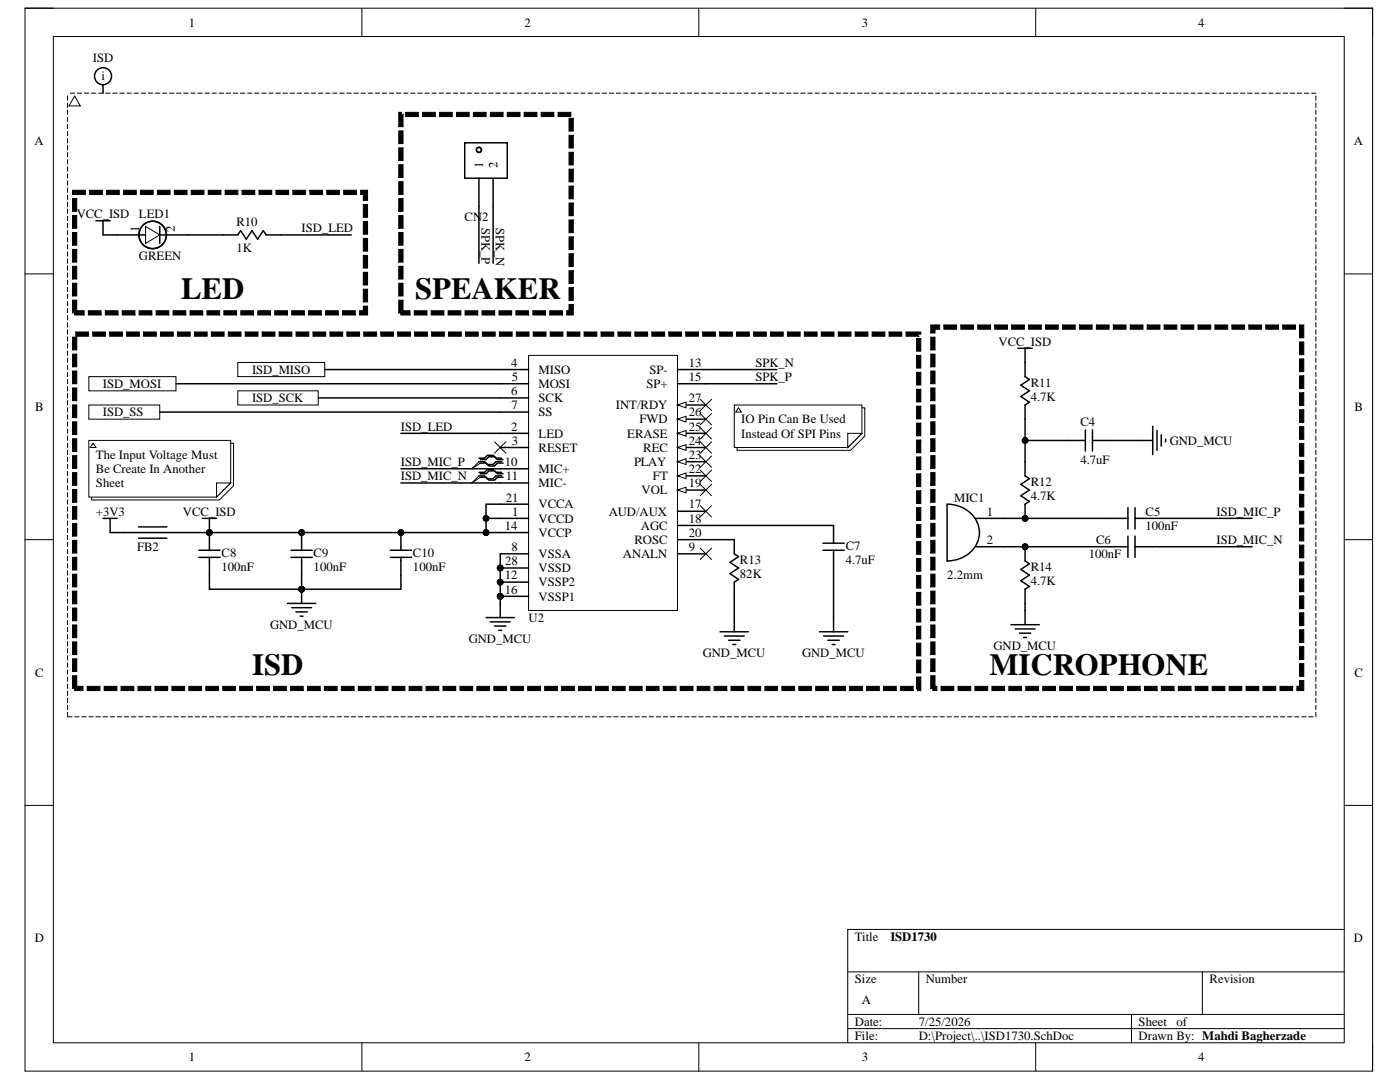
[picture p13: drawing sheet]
<svg xmlns="http://www.w3.org/2000/svg" width="279mm" height="216mm" viewBox="0 0 279 216" stroke-linecap="round" stroke-linejoin="round" font-family="sans-serif">
<defs><g id="words">
<g font-size="6.1">
<text x="36.1" y="59.7">LED</text>
<text x="82.8" y="59.7">SPEAKER</text>
<text x="50.3" y="134.6">ISD</text>
<text x="197.5" y="134.6">MICROPHONE</text>
</g>
<g font-size="2.5">
<text x="37.7" y="5.3">1</text>
<text x="104.7" y="5.3">2</text>
<text x="172" y="5.3">3</text>
<text x="239.1" y="5.3">4</text>
<text x="18.6" y="12.4">ISD</text>
<text x="20.2" y="16">i</text>
<text x="6.9" y="29">A</text>
<text x="270.2" y="29">A</text>
<text x="96.5" y="33.6" transform="rotate(-90 96.5 33.6)">1</text>
<text x="99.3" y="33.6" transform="rotate(-90 99.3 33.6)">2</text>
<text x="15.3" y="43.5">VCC_ISD</text>
<text x="27.7" y="43.6">LED1</text>
<text x="27.8" y="46.3" transform="rotate(-90 27.8 46.3)">1</text>
<text x="34.9" y="46.3" transform="rotate(-90 34.9 46.3)">2</text>
<text x="47.2" y="45.2">R10</text>
<text x="60.2" y="46.3">ISD_LED</text>
<text x="92.7" y="44">CN2</text>
<text x="96.1" y="45.5" transform="rotate(90 96.1 45.5)">SPK_P</text>
<text x="98.9" y="45.5" transform="rotate(90 98.9 45.5)">SPK_N</text>
<text x="27.7" y="51.9">GREEN</text>
<text x="47.2" y="50.3">1K</text>
<text x="199.3" y="69">VCC_ISD</text>
<text x="20.5" y="77.4">ISD_MOSI</text>
<text x="50.3" y="74.6">ISD_MISO</text>
<text x="102" y="73.2">4</text>
<text x="102.1" y="76">5</text>
<text x="107.5" y="74.6">MISO</text>
<text x="107.5" y="77.4">MOSI</text>
<text x="129" y="77.4">SP+</text>
<text x="129.6" y="74.6">SP-</text>
<text x="137.5" y="73.2">13</text>
<text x="137.5" y="76">15</text>
<text x="150.8" y="73.2">SPK_N</text>
<text x="150.8" y="76">SPK_P</text>
<text x="205.7" y="77.1">R11</text>
<text x="7" y="82">B</text>
<text x="20.5" y="83.1">ISD_SS</text>
<text x="50.3" y="80.3">ISD_SCK</text>
<text x="102" y="78.8">6</text>
<text x="102.1" y="81.7">7</text>
<text x="107.5" y="80.3">SCK</text>
<text x="107.5" y="83.1">SS</text>
<text x="122.9" y="81.7">INT/RDY</text>
<text x="137.5" y="80.3">27</text>
<text x="137.5" y="83.1">26</text>
<text x="205.7" y="80">4.7K</text>
<text x="270.3" y="82">B</text>
<text x="80" y="85.9">ISD_LED</text>
<text x="102" y="85.9">2</text>
<text x="102.2" y="88.8">3</text>
<text x="107.5" y="87.3">LED</text>
<text x="125.2" y="87.3">ERASE</text>
<text x="127.6" y="84.5">FWD</text>
<text x="137.5" y="85.9">25</text>
<text x="137.5" y="88.8">24</text>
<text x="147.9" y="84.5">IO Pin Can Be Used</text>
<text x="147.9" y="87.3">Instead Of SPI Pins</text>
<text x="215.6" y="84.9">C4</text>
<text x="233.4" y="88.8">GND_MCU</text>
<text x="19.1" y="91.6">The Input Voltage Must</text>
<text x="19.1" y="94.4">Be Create In Another</text>
<text x="80" y="93">ISD_MIC_P</text>
<text x="80" y="95.8">ISD_MIC_N</text>
<text x="100.8" y="93">10</text>
<text x="101" y="95.8">11</text>
<text x="107.5" y="90.1">RESET</text>
<text x="107.5" y="94.4">MIC+</text>
<text x="126.6" y="93">PLAY</text>
<text x="128.4" y="90.1">REC</text>
<text x="130.3" y="95.8">FT</text>
<text x="137.5" y="91.6">23</text>
<text x="137.5" y="94.4">22</text>
<text x="215.6" y="92.6">4.7uF</text>
<text x="19.1" y="97.2">Sheet</text>
<text x="101" y="100.1">21</text>
<text x="107.5" y="97.2">MIC-</text>
<text x="107.5" y="101.5">VCCA</text>
<text x="128" y="98.6">VOL</text>
<text x="137.5" y="97.2">19</text>
<text x="137.5" y="101.5">17</text>
<text x="190.4" y="100.1">MIC1</text>
<text x="205.7" y="99.8">4.7K</text>
<text x="205.7" y="96.9">R12</text>
<text x="19.1" y="102.9">+3V3</text>
<text x="36.5" y="102.9">VCC_ISD</text>
<text x="100.8" y="105.7">14</text>
<text x="102.2" y="102.9">1</text>
<text x="107.5" y="104.3">VCCD</text>
<text x="107.5" y="107.1">VCCP</text>
<text x="121.5" y="102.9">AUD/AUX</text>
<text x="127.9" y="105.7">AGC</text>
<text x="137.5" y="104.3">18</text>
<text x="137.5" y="107.1">20</text>
<text x="196.9" y="102.9">1</text>
<text x="228.6" y="105.7">100nF</text>
<text x="228.6" y="102.9">C5</text>
<text x="242.8" y="102.9">ISD_MIC_P</text>
<text x="27.3" y="109.9">FB2</text>
<text x="44.2" y="113.9">100nF</text>
<text x="44.2" y="111.1">C8</text>
<text x="62.6" y="113.9">100nF</text>
<text x="62.6" y="111.1">C9</text>
<text x="82.4" y="113.9">100nF</text>
<text x="82.4" y="111.1">C10</text>
<text x="100.8" y="112.8">28</text>
<text x="102.1" y="109.9">8</text>
<text x="107.5" y="111.4">VSSA</text>
<text x="124.3" y="111.4">ANALN</text>
<text x="126.6" y="108.6">ROSC</text>
<text x="137.5" y="109.9">9</text>
<text x="147.7" y="112.5">R13</text>
<text x="168.8" y="112.5">4.7uF</text>
<text x="168.8" y="109.7">C7</text>
<text x="196.9" y="108.6">2</text>
<text x="205.7" y="113.9">R14</text>
<text x="217.3" y="111.4">100nF</text>
<text x="218.7" y="108.6">C6</text>
<text x="242.8" y="108.6">ISD_MIC_N</text>
<text x="100.8" y="115.6">12</text>
<text x="100.8" y="118.4">16</text>
<text x="107.5" y="114.2">VSSD</text>
<text x="107.5" y="117">VSSP2</text>
<text x="107.5" y="119.8">VSSP1</text>
<text x="147.7" y="115.3">82K</text>
<text x="189" y="115.6">2.2mm</text>
<text x="205.7" y="116.7">4.7K</text>
<text x="53.9" y="125.5">GND_MCU</text>
<text x="105.5" y="124.1">U2</text>
<text x="93.5" y="128.3">GND_MCU</text>
<text x="140.2" y="131.1">GND_MCU</text>
<text x="160.1" y="131.1">GND_MCU</text>
<text x="198.3" y="129.8">GND_MCU</text>
<text x="7" y="135">C</text>
<text x="270.3" y="135">C</text>
<text x="6.9" y="188.1">D</text>
<text x="170.6" y="187.7">Title</text>
<text x="177.7" y="187.7">ISD1730</text>
<text x="270.2" y="188.1">D</text>
<text x="170.6" y="196.2">Size</text>
<text x="184.7" y="196.2">Number</text>
<text x="241.4" y="196.2">Revision</text>
<text x="172" y="200.4">A</text>
<text x="170.6" y="204.7">Date:</text>
<text x="170.6" y="207.5">File:</text>
<text x="183.4" y="204.7">7/25/2026</text>
<text x="183.4" y="207.5">D:\Project\..\ISD1730.SchDoc</text>
<text x="227.2" y="204.7">Sheet</text>
<text x="227.2" y="207.5">Drawn By: Mahdi Bagherzade</text>
<text x="234.8" y="204.7">of</text>
<text x="37.7" y="211.7">1</text>
<text x="104.7" y="211.7">2</text>
<text x="172" y="211.7">3</text>
<text x="239.1" y="211.7">4</text>
</g>
</g></defs>
<path d="M5 1.6h268.9v212.1h-268.9z" fill="none" stroke="#000" stroke-width=".2"/>
<path d="M10.7 7.3h257.6v200.8h-257.6z" fill-rule="evenodd" fill="#fff"/>
<g fill="none" stroke="#000" stroke-width=".2">
<path d="M5 1.6h5.7M10.7 7.3h257.6v200.8h-257.6zM72.2 1.6v5.7M139.5 1.6v5.7M206.7 1.6v5.7M268.3 1.6h5.6v5.7M5 54.7h5.7M268.3 54.7h5.6M5 107.7h5.7M268.3 107.7h5.6M5 160.7h5.7M268.3 160.7h5.6"/>
<path d="M169.2 193.9h99.1M183.3 193.9v8.5M240 193.9v8.5M268.3 185.5h-99.1v22.6M72.2 208.1v5.6M139.5 208.1v5.6M169.2 202.4h99.1M169.2 205.2h99.1M206.7 208.1v5.6M225.8 202.4v5.7M273.9 208.1v5.6"/>
</g>
<g fill="#fff">
<path d="M13.5 18.6h249.1v124.4h-249.1z" fill-rule="evenodd"/>
<path d="M47.5 72.3h17.3v2.9h-17.3z" fill-rule="evenodd"/>
</g>
<path d="M47.5 72.3h17.3v2.9h-17.3z" fill="none" stroke="#000" stroke-width=".2"/>
<path d="M17.7 75.2h17.4v2.8h-17.4z" fill-rule="evenodd" fill="#fff"/>
<path d="M17.7 75.2h17.4v2.8h-17.4z" fill="none" stroke="#000" stroke-width=".2"/>
<path d="M47.5 78h16v2.8h-16z" fill-rule="evenodd" fill="#fff"/>
<path d="M47.5 78h16v2.8h-16z" fill="none" stroke="#000" stroke-width=".2"/>
<path d="M17.7 80.8h14.2v2.8h-14.2z" fill-rule="evenodd" fill="#fff"/>
<g fill="none" stroke="#000" stroke-width=".2">
<path d="M13.5 19.1v.9M14 18.6h.9M14.9 19.2l1.1 1.9h-2.2zM15.4 18.6h.9M16.8 18.6h.9M18.3 18.6h.8M19.7 18.6h.9M21.1 18.6h.9M22.5 18.6h.9M23.9 18.6h.9M25.3 18.6h.9M26.8 18.6h.8"/>
<path d="M28.2 18.6h.9M29.6 18.6h.9M31 18.6h.9M32.4 18.6h.9M33.8 18.6h.9M35.2 18.6h.9M36.7 18.6h.8M38.1 18.6h.9M39.5 18.6h.9M40.9 18.6h.9M42.3 18.6h.9M43.7 18.6h.9"/>
<path d="M45.2 18.6h.8M46.6 18.6h.9M48 18.6h.9M49.4 18.6h.9M50.8 18.6h.9M52.2 18.6h.9M53.6 18.6h.9M55.1 18.6h.8M56.5 18.6h.9M57.9 18.6h.9M59.3 18.6h.9M60.7 18.6h.9"/>
<path d="M62.1 18.6h.9M63.6 18.6h.8M65 18.6h.9M66.4 18.6h.9M67.8 18.6h.9M69.2 18.6h.9M70.6 18.6h.9M72 18.6h.9M73.5 18.6h.8M74.9 18.6h.9M76.3 18.6h.9M77.7 18.6h.9"/>
<path d="M79.1 18.6h.9M80.5 18.6h.9M82 18.6h.8M83.4 18.6h.9M84.8 18.6h.9M86.2 18.6h.9M87.6 18.6h.9M89 18.6h.9M90.5 18.6h.8M91.9 18.6h.8M93.3 18.6h.9M94.7 18.6h.9"/>
<path d="M96.1 18.6h.9M97.5 18.6h.9M98.9 18.6h.9M100.4 18.6h.8M101.8 18.6h.9M103.2 18.6h.9M104.6 18.6h.9M106 18.6h.9M107.4 18.6h.9M108.8 18.6h.9M110.3 18.6h.9M111.7 18.6h.9"/>
<path d="M113.1 18.6h.9M114.5 18.6h.9M115.9 18.6h.9M117.3 18.6h.9M118.8 18.6h.8M120.2 18.6h.9M121.6 18.6h.9M123 18.6h.9M124.4 18.6h.9M125.8 18.6h.9M127.3 18.6h.8M128.7 18.6h.9"/>
<path d="M130.1 18.6h.9M131.5 18.6h.9M132.9 18.6h.9M134.3 18.6h.9M135.7 18.6h.9M137.2 18.6h.8M138.6 18.6h.9M140 18.6h.9M141.4 18.6h.9M142.8 18.6h.9M144.2 18.6h.9M145.7 18.6h.8"/>
<path d="M147.1 18.6h.9M148.5 18.6h.9M149.9 18.6h.9M151.3 18.6h.9M152.7 18.6h.9M154.1 18.6h.9M155.6 18.6h.8M157 18.6h.9M158.4 18.6h.9M159.8 18.6h.9M161.2 18.6h.9M162.6 18.6h.9"/>
<path d="M164.1 18.6h.8M165.5 18.6h.9M166.9 18.6h.9M168.3 18.6h.9M169.7 18.6h.9M171.1 18.6h.9M172.5 18.6h.9M174 18.6h.8M175.4 18.6h.9M176.8 18.6h.9M178.2 18.6h.9M179.6 18.6h.9"/>
<path d="M181 18.6h.9M182.5 18.6h.8M183.9 18.6h.9M185.3 18.6h.9M186.7 18.6h.9M188.1 18.6h.9M189.5 18.6h.9M191 18.6h.8M192.4 18.6h.9M193.8 18.6h.9M195.2 18.6h.9M196.6 18.6h.9"/>
<path d="M198 18.6h.9M199.4 18.6h.9M200.9 18.6h.8M202.3 18.6h.9M203.7 18.6h.9M205.1 18.6h.9M206.5 18.6h.9M207.9 18.6h.9M209.3 18.6h.9M210.8 18.6h.9M212.2 18.6h.9M213.6 18.6h.9"/>
<path d="M215 18.6h.9M216.4 18.6h.9M217.8 18.6h.9M219.3 18.6h.8M220.7 18.6h.9M222.1 18.6h.9M223.5 18.6h.9M224.9 18.6h.9M226.3 18.6h.9M227.8 18.6h.8M229.2 18.6h.8M230.6 18.6h.9"/>
<path d="M232 18.6h.9M233.4 18.6h.9M234.8 18.6h.9M236.2 18.6h.9M237.7 18.6h.8M239.1 18.6h.9M240.5 18.6h.9M241.9 18.6h.9M243.3 18.6h.9M244.7 18.6h.9M246.2 18.6h.8M247.6 18.6h.9"/>
<path d="M249 18.6h.9M250.4 18.6h.9M251.8 18.6h.9M253.2 18.6h.9M254.6 18.6h.9M256.1 18.6h.9M257.5 18.6h.9M258.9 18.6h.9M260.3 18.6h.9M261.7 18.6h.9M262.6 19.1v.9M13.5 20.5v.9"/>
<path d="M13.5 22v.8M13.5 23.4v.9M13.5 24.8v.9M13.5 26.2v.9M13.5 27.6v.9M13.5 29v.9M13.5 30.4v.9M13.5 31.9v.8M13.5 33.3v.9M13.5 34.7v.9M13.5 36.1v.9M13.5 37.5v.9"/>
<path d="M13.5 38.9v.9M262.6 20.5v.9M262.6 22v.8M262.6 23.4v.9M262.6 24.8v.9M262.6 26.2v.9M262.6 27.6v.9M262.6 29v.9M262.6 30.4v.9M262.6 31.9v.8M262.6 33.3v.8M262.6 34.7v.9"/>
<path d="M262.6 36.1v.9M262.6 37.5v.9M262.6 38.9v.9M13.5 40.3v.9M13.5 41.8v.8M13.5 43.2v.8M13.5 44.6v.9M13.5 46v.9M13.5 47.4v.9M13.5 48.8v.9M13.5 50.2v.9M13.5 51.6v.9"/>
<path d="M13.5 53.1v.8M13.5 54.5v.9M13.5 55.9v.9M13.5 57.3v.9M13.5 58.7v.9M262.6 40.3v.9M262.6 41.8v.8M262.6 43.2v.8M262.6 44.6v.9M262.6 46v.9M262.6 47.4v.9M262.6 48.8v.9"/>
<path d="M262.6 50.2v.9M262.6 51.6v.9M262.6 53.1v.9M262.6 54.5v.9M262.6 55.9v.9M262.6 57.3v.9M262.6 58.7v.9M13.5 60.1v.9M13.5 61.5v.9M13.5 63v.8M13.5 64.4v.9M13.5 65.8v.9"/>
<path d="M13.5 67.2v.9M13.5 68.6v.9M13.5 70v.9M13.5 71.4v.9M13.5 72.9v.8M13.5 74.3v.9M13.5 75.7v.9M13.5 77.1v.9M13.5 78.5v.9M13.5 79.9v.9M139.7 79.7l2.3 2.2M142 79.7l-2.3 2.2"/>
<path d="M262.6 60.1v.9M262.6 61.6v.8M262.6 63v.9M262.6 64.4v.9M262.6 65.8v.9M262.6 67.2v.9M262.6 68.6v.9M262.6 70v.9M262.6 71.5v.8M262.6 72.9v.8M262.6 74.3v.9M262.6 75.7v.9"/>
<path d="M262.6 77.1v.9M262.6 78.5v.9M262.6 79.9v.9M13.5 81.3v.9M13.5 82.8v.8M13.5 84.2v.9M13.5 85.6v.9M13.5 87v.9M13.5 88.4v.9M13.5 89.8v.9M13.5 91.2v.9M13.5 92.7v.8"/>
<path d="M13.5 94.1v.9M13.5 95.5v.9M13.5 96.9v.9M13.5 98.3v.9M13.5 99.7v.9M17.7 80.8h14.2v2.8h-14.2zM95.6 92.1l-1.4 1.4 1.7-1.1M95.6 95l-1.4 1.4 1.7-1.2M98.7 88.2l2.3 2.2M101 88.2l-2.3 2.2M139.7 82.5l2.3 2.3M139.7 85.3l2.3 2.3"/>
<path d="M139.7 88.2l2.3 2.2M139.7 91l2.3 2.3M139.7 93.8l2.3 2.3M139.7 96.6l2.3 2.3M142 82.5l-2.3 2.3M142 85.3l-2.3 2.3M142 88.2l-2.3 2.2M142 91l-2.3 2.3M142 93.8l-2.3 2.3M142 96.6l-2.3 2.3M262.6 81.3v.9M262.6 82.8v.8"/>
<path d="M262.6 84.2v.9M262.6 85.6v.9M262.6 87v.9M262.6 88.4v.9M262.6 89.8v.9M262.6 91.2v.9M262.6 92.7v.8M262.6 94.1v.9M262.6 95.5v.9M262.6 96.9v.9M262.6 98.3v.9M262.6 99.7v.9"/>
<path d="M13.5 101.1v.9M13.5 102.6v.8M13.5 104v.9M13.5 105.4v.9M13.5 106.8v.9M13.5 108.2v.9M13.5 109.6v.9M13.5 111v.9M13.5 112.5v.8M13.5 113.9v.8M13.5 115.3v.9M13.5 116.7v.9"/>
<path d="M13.5 118.1v.9M13.5 119.5v.9M139.7 100.9l2.3 2.3M139.7 109.4l2.3 2.2M142 100.9l-2.3 2.3M142 109.4l-2.3 2.2M262.6 101.1v.9M262.6 102.6v.8M262.6 104v.9M262.6 105.4v.9M262.6 106.8v.9M262.6 108.2v.9"/>
<path d="M262.6 109.6v.9M262.6 111v.9M262.6 112.5v.8M262.6 113.9v.9M262.6 115.3v.9M262.6 116.7v.9M262.6 118.1v.9M262.6 119.5v.9M13.5 120.9v.9M13.5 122.3v.9M13.5 123.8v.8M13.5 125.2v.9"/>
<path d="M13.5 126.6v.9M13.5 128v.9M13.5 129.4v.9M13.5 130.8v.9M13.5 132.2v.9M13.5 133.7v.8M13.5 135.1v.9M13.5 136.5v.9M13.5 137.9v.9M13.5 139.3v.9M262.6 120.9v.9M262.6 122.4v.8"/>
<path d="M262.6 123.8v.9M262.6 125.2v.9M262.6 126.6v.9M262.6 128v.9M262.6 129.4v.9M262.6 130.8v.9M262.6 132.3v.8M262.6 133.7v.8M262.6 135.1v.9M262.6 136.5v.9M262.6 137.9v.9M262.6 139.3v.9"/>
<path d="M13.5 142.1v.9h.9M13.5 140.7v.9M14.9 143h.9M16.3 143h.9M17.7 143h.9M19.1 143h.9M20.6 143h.8M22 143h.9M23.4 143h.9M24.8 143h.9M26.2 143h.9M27.6 143h.9"/>
<path d="M29.1 143h.8M30.5 143h.9M31.9 143h.9M33.3 143h.9M34.7 143h.9M36.1 143h.9M37.5 143h.9M39 143h.8M40.4 143h.9M41.8 143h.9M43.2 143h.9M44.6 143h.9"/>
<path d="M46 143h.9M47.5 143h.8M48.9 143h.9M50.3 143h.9M51.7 143h.9M53.1 143h.9M54.5 143h.9M55.9 143h.9M57.4 143h.8M58.8 143h.9M60.2 143h.9M61.6 143h.9"/>
<path d="M63 143h.9M64.4 143h.9M65.9 143h.8M67.3 143h.9M68.7 143h.9M70.1 143h.9M71.5 143h.9M72.9 143h.9M74.3 143h.9M75.8 143h.8M77.2 143h.9M78.6 143h.9"/>
<path d="M80 143h.9M81.4 143h.9M82.8 143h.9M84.3 143h.8M85.7 143h.9M87.1 143h.9M88.5 143h.9M89.9 143h.9M91.3 143h.9M92.7 143h.9M94.2 143h.8M95.6 143h.9"/>
<path d="M97 143h.9M98.4 143h.9M99.8 143h.9M101.2 143h.9M102.7 143h.8M104.1 143h.9M105.5 143h.9M106.9 143h.9M108.3 143h.9M109.7 143h.9M111.2 143h.8M112.6 143h.9"/>
<path d="M114 143h.9M115.4 143h.9M116.8 143h.9M118.2 143h.9M119.6 143h.9M121.1 143h.8M122.5 143h.9M123.9 143h.9M125.3 143h.9M126.7 143h.9M128.1 143h.9M129.6 143h.8"/>
<path d="M131 143h.9M132.4 143h.9M133.8 143h.9M135.2 143h.9M136.6 143h.9M138 143h.9M139.5 143h.8M140.9 143h.9M142.3 143h.9M143.7 143h.9M145.1 143h.9M146.5 143h.9"/>
<path d="M148 143h.8M149.4 143h.9M150.8 143h.9M152.2 143h.9M153.6 143h.9M155 143h.9M156.4 143h.9M157.9 143h.8M159.3 143h.9M160.7 143h.9M162.1 143h.9M163.5 143h.9"/>
<path d="M164.9 143h.9M166.4 143h.8M167.8 143h.9M169.2 143h.9M170.6 143h.9M172 143h.9M173.4 143h.9M174.8 143h.9M176.3 143h.9M177.7 143h.9M179.1 143h.9M180.5 143h.9"/>
<path d="M181.9 143h.9M183.3 143h.9M184.8 143h.8M186.2 143h.9M187.6 143h.9M189 143h.9M190.4 143h.9M191.8 143h.9M193.3 143h.8M194.7 143h.8M196.1 143h.9M197.5 143h.9"/>
<path d="M198.9 143h.9M200.3 143h.9M201.7 143h.9M203.2 143h.8M204.6 143h.9M206 143h.9M207.4 143h.9M208.8 143h.9M210.2 143h.9M211.7 143h.8M213.1 143h.9M214.5 143h.9"/>
<path d="M215.9 143h.9M217.3 143h.9M218.7 143h.9M220.1 143h.9M221.6 143h.8M223 143h.9M224.4 143h.9M225.8 143h.9M227.2 143h.9M228.6 143h.9M230 143h.9M231.5 143h.9"/>
<path d="M232.9 143h.9M234.3 143h.9M235.7 143h.9M237.1 143h.9M238.5 143h.9M240 143h.8M241.4 143h.9M242.8 143h.9M244.2 143h.9M245.6 143h.9M247 143h.9M248.5 143h.8"/>
<path d="M249.9 143h.9M251.3 143h.9M252.7 143h.9M254.1 143h.9M255.5 143h.9M257 143h.8M258.4 143h.8M259.8 143h.9M261.2 143h.9M262.6 140.7v.9M262.6 142.1v.9"/>
<circle cx="41.8" cy="106.3" r=".56"/>
<circle cx="60.2" cy="106.3" r=".56"/>
<circle cx="60.2" cy="117.6" r=".56"/>
<circle cx="80" cy="106.3" r=".56"/>
<circle cx="99.8" cy="119" r=".57"/>
<circle cx="99.8" cy="113.3" r=".57"/>
<circle cx="99.8" cy="116.2" r=".57"/>
<circle cx="204.6" cy="103.4" r=".56"/>
<circle cx="204.6" cy="109.1" r=".56"/>
</g>
<g fill="none" stroke="#000" stroke-width=".3">
<path d="M20.6 16.9v1.7M19.1 44h2.9M20.6 44v2.9M44.6 46.9h2.9l.5-.9 1.2 1.7 1.1-1.7 1.1 1.7 1.1-1.7 .6 .9h2.8M203.2 69.5h2.8M204.6 69.5v5.7l.8 .5-1.7 1.2 1.7 1.1-1.7 1.1 1.7 1.1-.8 .6v2.8M95.6 91.4h1.1l.6-.5h1.1l.6 .5h1.1M95.6 92.1h1.1l.6 .6h1.1l.6-.6h1.1M95.6 94.2h1.1l.6-.5h1.1l.6 .5h1.1M95.6 95h1.1l.6 .5h1.1l.6-.5h1.1M95.9 91.7h1.1l.6-.6h1.1l.6 .6h1.1M95.9 92.4h1.1l.6 .6h1.1l.6-.6h1.1"/>
<path d="M95.9 94.5h1.1l.6-.5h1.1l.6 .5h1.1M95.9 95.2h1.1l.6 .6h1.1l.6-.6h1.1M204.6 92.1v2.9l.8 .5-1.7 1.1 1.7 1.2-1.7 1.1 1.7 1.1-.8 .6v2.8M213.1 87.9h3.5M216.6 85.8v4.2M218 87.9h3.6M218 85.8v4.2M227.2 87.9h2.8M230 85.1v5.6M230.9 85.9v4M231.8 86.8v2.2M232.6 87.6v.6"/>
<path d="M20.6 103.4h2.8M22 103.4v2.9M39.7 111.2h4.2M39.7 109.8h4.2M40.4 103.4h2.8M41.8 103.4v6.4M41.8 111.2v3.5M58.1 111.2h4.2M58.1 109.8h4.2M60.2 106.3v3.5M60.2 111.2v3.5M60.2 117.6v2.8"/>
<path d="M77.9 111.2h4.2M77.9 109.8h4.2M80 106.3v3.5M80 111.2v3.5M146.5 107.7v2.8l.9 .6-1.7 1.1 1.7 1.1-1.7 1.2 1.7 1.1-.9 .6v2.8M164.2 109.8h4.3M164.2 108.4h4.3M166.4 104.9v3.5M166.4 109.8v3.5M204.6 109.1v2.8l.8 .6-1.7 1.1 1.7 1.2-1.7 1.1 1.7 1.1-.8 .6v2.8M221.6 103.4h3.5M221.6 109.1h3.5"/>
<path d="M225.1 101.3v4.3M225.1 107v4.2M226.5 103.4h3.5M226.5 109.1h3.5M226.5 101.3v4.3M226.5 107v4.2M57.4 120.4h5.6M58.2 121.3h4M59.1 122.1h2.2M59.9 122.9h.6M97 123.2h5.7M97.8 124.1h4"/>
<path d="M98.7 124.9h2.3M99.5 125.8h.6M99.8 120.4v2.8M143.7 126.1h5.7M144.6 126.9h3.9M145.4 127.8h2.3M146.3 128.6h.5M146.5 123.2v2.9M163.5 126.1h5.7M164.4 126.9h3.9M165.2 127.8h2.3M166.1 128.6h.5"/>
<path d="M166.4 123.2v2.9M201.7 124.7h5.7M202.6 125.5h4M203.4 126.3h2.3M204.3 127.2h.6M204.6 121.8v2.9"/>
<circle cx="20.6" cy="15.2" r="1.7"/>
</g>
<g fill="#000">
<circle cx="41.8" cy="106.3" r=".56"/>
<circle cx="60.2" cy="106.3" r=".56"/>
<circle cx="60.2" cy="117.6" r=".56"/>
<circle cx="80" cy="106.3" r=".56"/>
<circle cx="99.8" cy="119" r=".57"/>
<circle cx="99.8" cy="113.3" r=".57"/>
<circle cx="99.8" cy="116.2" r=".57"/>
<circle cx="204.6" cy="103.4" r=".56"/>
<circle cx="204.6" cy="109.1" r=".56"/>
</g>
<g fill="#000" stroke="#000" stroke-width=".2">
<path d="M14.5 59.9h.8v2.5h-.8zM14.5 56.5h.8v2.6h-.8zM14.5 53.1h.8v2.6h-.8zM14.5 49.8h.8v2.5h-.8zM14.5 46.4h.8v2.5h-.8zM14.5 43h.8v2.5h-.8zM14.5 39.6h.8v2.6h-.8zM14.5 38h2.5v.8h-2.1l.4-.4v.4h-.8zM17.9 38h2.5v.8h-2.5zM21.3 38h2.5v.8h-2.5zM24.6 38h2.6v.8h-2.6zM28 38h2.6v.8h-2.6zM31.4 38h2.5v.8h-2.5zM34.8 38h2.5v.8h-2.5zM38.2 38h2.5v.8h-2.5zM41.6 38h2.5v.8h-2.5zM44.9 38h2.6v.8h-2.6zM48.3 38h2.6v.8h-2.6zM51.7 38h2.5v.8h-2.5zM55.1 38h2.5v.8h-2.5zM58.5 38h2.5v.8h-2.5zM61.8 38h2.6v.8h-2.6zM65.2 38h2.6v.8h-2.6zM68.6 38h2.5v.8h-2.5zM72 38h1.4v2h-.9v-1.6l.4 .4h-.9zM72.5 40.8h.9v2.6h-.9zM72.5 44.2h.9v2.5h-.9zM72.5 47.6h.9v2.5h-.9zM72.5 51h.9v2.5h-.9zM72.5 54.3h.9v2.6h-.9zM72.5 57.7h.9v2.5h-.9zM72.5 61.1h.9v1.8h-1.7v-.9h1.2l-.4 .4zM68.4 62h2.5v.9h-2.5zM65 62h2.5v.9h-2.5zM61.6 62h2.5v.9h-2.5zM58.2 62h2.5v.9h-2.5zM54.8 62h2.6v.9h-2.6zM51.4 62h2.6v.9h-2.6zM48.1 62h2.5v.9h-2.5zM44.7 62h2.5v.9h-2.5zM41.3 62h2.5v.9h-2.5zM37.9 62h2.6v.9h-2.6zM34.5 62h2.6v.9h-2.6zM31.2 62h2.5v.9h-2.5zM27.8 62h2.5v.9h-2.5zM24.4 62h2.5v.9h-2.5zM21 62h2.6v.9h-2.6zM17.6 62h2.6v.9h-2.6zM14.9 62h1.9v.9h-1.9z"/>
<path d="M79.6 59.9h.8v2.5h-.8zM79.6 56.5h.8v2.6h-.8zM79.6 53.1h.8v2.6h-.8zM79.6 49.8h.8v2.5h-.8zM79.6 46.4h.8v2.5h-.8zM79.6 43h.8v2.5h-.8zM79.6 39.6h.8v2.6h-.8zM79.6 36.3h.8v2.5h-.8zM79.6 32.9h.8v2.5h-.8zM79.6 29.5h.8v2.5h-.8zM79.6 26.1h.8v2.6h-.8zM79.6 22.4h.5l-.1 .9 .4-.5v2.5h-.8zM81 22.4h2.5v.9h-2.5zM84.3 22.4h2.6v.9h-2.6zM87.7 22.4h2.6v.9h-2.6zM91.1 22.4h2.5v.9h-2.5zM94.5 22.4h2.5v.9h-2.5zM97.9 22.4h2.5v.9h-2.5zM101.2 22.4h2.6v.9h-2.6zM104.6 22.4h2.6v.9h-2.6zM108 22.4h2.5v.9h-2.5zM111.4 22.4h2.5v.9h-2.5zM113.6 23.6h.8v2.6h-.8zM113.6 27h.8v2.5h-.8zM113.6 30.4h.8v2.5h-.8zM113.6 33.8h.8v2.5h-.8zM113.6 37.1h.8v2.6h-.8zM113.6 40.5h.8v2.5h-.8zM113.6 43.9h.8v2.5h-.8zM113.6 47.3h.8v2.5h-.8zM113.6 50.6h.8v2.6h-.8zM113.6 54h.8v2.6h-.8zM113.6 57.4h.8v2.5h-.8zM113.6 60.8h.8v2.1h-1.3v-.9h.9l-.4 .4zM109.7 62h2.6v.9h-2.6zM106.3 62h2.6v.9h-2.6zM103 62h2.5v.9h-2.5zM99.6 62h2.5v.9h-2.5zM96.2 62h2.5v.9h-2.5zM92.8 62h2.5v.9h-2.5zM89.4 62h2.6v.9h-2.6zM86.1 62h2.5v.9h-2.5zM82.7 62h2.5v.9h-2.5zM80 62h1.8v.9h-1.8z"/>
<path d="M14.5 134.8h.8v2.6h-.8zM14.5 131.5h.8v2.5h-.8zM14.5 128.1h.8v2.5h-.8zM14.5 124.7h.8v2.5h-.8zM14.5 121.3h.8v2.6h-.8zM14.5 118h.8v2.5h-.8zM14.5 114.6h.8v2.5h-.8zM14.5 111.2h.8v2.5h-.8zM14.5 107.8h.8v2.6h-.8zM14.5 104.4h.8v2.6h-.8zM14.5 101.1h.8v2.5h-.8zM14.5 97.7h.8v2.5h-.8zM14.5 94.3h.8v2.5h-.8zM14.5 90.9h.8v2.6h-.8zM14.5 87.5h.8v2.6h-.8zM14.5 84.2h.8v2.5h-.8zM14.5 80.8h.8v2.5h-.8zM14.5 77.4h.8v2.5h-.8zM14.5 74h.8v2.6h-.8zM14.5 70.7h.8v2.5h-.8zM14.5 67.3h.8v2.5h-.8zM15.1 66.2h2.6v.9h-2.6zM18.5 66.2h2.5v.9h-2.5zM21.9 66.2h2.5v.9h-2.5zM25.3 66.2h2.5v.9h-2.5zM28.7 66.2h2.5v.9h-2.5zM32 66.2h2.6v.9h-2.6zM35.4 66.2h2.6v.9h-2.6zM38.8 66.2h2.5v.9h-2.5zM42.2 66.2h2.5v.9h-2.5zM45.6 66.2h2.5v.9h-2.5zM48.9 66.2h2.6v.9h-2.6zM52.3 66.2h2.6v.9h-2.6zM55.7 66.2h2.5v.9h-2.5zM59.1 66.2h2.5v.9h-2.5zM62.5 66.2h2.5v.9h-2.5zM65.9 66.2h2.5v.9h-2.5zM69.2 66.2h2.6v.9h-2.6zM72.6 66.2h2.6v.9h-2.6zM76 66.2h2.5v.9h-2.5zM79.4 66.2h2.5v.9h-2.5zM82.8 66.2h2.5v.9h-2.5zM86.1 66.2h2.6v.9h-2.6zM89.5 66.2h2.6v.9h-2.6zM92.9 66.2h2.5v.9h-2.5zM96.3 66.2h2.5v.9h-2.5zM99.7 66.2h2.5v.9h-2.5zM103 66.2h2.6v.9h-2.6zM106.4 66.2h2.6v.9h-2.6zM109.8 66.2h2.5v.9h-2.5zM113.2 66.2h2.5v.9h-2.5zM116.6 66.2h2.5v.9h-2.5zM120 66.2h2.5v.9h-2.5zM123.3 66.2h2.6v.9h-2.6zM126.7 66.2h2.6v.9h-2.6zM130.1 66.2h2.5v.9h-2.5zM133.5 66.2h2.5v.9h-2.5zM136.9 66.2h2.5v.9h-2.5zM140.2 66.2h2.6v.9h-2.6zM143.6 66.2h2.6v.9h-2.6zM147 66.2h2.5v.9h-2.5zM150.4 66.2h2.5v.9h-2.5zM153.8 66.2h2.5v.9h-2.5zM157.1 66.2h2.6v.9h-2.6zM160.5 66.2h2.6v.9h-2.6zM163.9 66.2h2.5v.9h-2.5zM167.3 66.2h2.5v.9h-2.5zM170.7 66.2h2.5v.9h-2.5zM174.1 66.2h2.5v.9h-2.5zM177.4 66.2h2.6v.9h-2.6zM180.8 66.2h3v.5h-.9l.4 .4h-2.5zM182.9 67.5h.9v2.6h-.9zM182.9 70.9h.9v2.5h-.9zM182.9 74.3h.9v2.5h-.9zM182.9 77.7h.9v2.5h-.9zM182.9 81h.9v2.6h-.9zM182.9 84.4h.9v2.6h-.9zM182.9 87.8h.9v2.5h-.9zM182.9 91.2h.9v2.5h-.9zM182.9 94.6h.9v2.5h-.9zM182.9 97.9h.9v2.6h-.9zM182.9 101.3h.9v2.5h-.9zM182.9 104.7h.9v2.5h-.9zM182.9 108.1h.9v2.5h-.9zM182.9 111.4h.9v2.6h-.9zM182.9 114.8h.9v2.6h-.9zM182.9 118.2h.9v2.5h-.9zM182.9 121.6h.9v2.5h-.9zM182.9 125h.9v2.5h-.9zM182.9 128.3h.9v2.6h-.9zM182.9 131.7h.9v2.5h-.9zM182.9 135.1h.9v2.7h-.7v-.8h.2l-.4 .4zM179.7 137h2.5v.8h-2.5zM176.3 137h2.6v.8h-2.6zM172.9 137h2.6v.8h-2.6zM169.6 137h2.5v.8h-2.5zM166.2 137h2.5v.8h-2.5zM162.8 137h2.5v.8h-2.5zM159.4 137h2.6v.8h-2.6zM156 137h2.6v.8h-2.6zM152.7 137h2.5v.8h-2.5zM149.3 137h2.5v.8h-2.5zM145.9 137h2.5v.8h-2.5zM142.5 137h2.6v.8h-2.6zM139.1 137h2.6v.8h-2.6zM135.8 137h2.5v.8h-2.5zM132.4 137h2.5v.8h-2.5zM129 137h2.5v.8h-2.5zM125.6 137h2.5v.8h-2.5zM122.2 137h2.6v.8h-2.6zM118.8 137h2.6v.8h-2.6zM115.5 137h2.5v.8h-2.5zM112.1 137h2.5v.8h-2.5zM108.7 137h2.5v.8h-2.5zM105.3 137h2.6v.8h-2.6zM101.9 137h2.6v.8h-2.6zM98.6 137h2.5v.8h-2.5zM95.2 137h2.5v.8h-2.5zM91.8 137h2.5v.8h-2.5zM88.4 137h2.5v.8h-2.5zM85 137h2.6v.8h-2.6zM81.6 137h2.6v.8h-2.6zM78.3 137h2.5v.8h-2.5zM74.9 137h2.5v.8h-2.5zM71.5 137h2.5v.8h-2.5zM68.1 137h2.6v.8h-2.6zM64.7 137h2.6v.8h-2.6zM61.4 137h2.5v.8h-2.5zM58 137h2.5v.8h-2.5zM54.6 137h2.5v.8h-2.5zM51.2 137h2.6v.8h-2.6zM47.8 137h2.6v.8h-2.6zM44.5 137h2.5v.8h-2.5zM41.1 137h2.5v.8h-2.5zM37.7 137h2.5v.8h-2.5zM34.3 137h2.5v.8h-2.5zM30.9 137h2.6v.8h-2.6zM27.5 137h2.6v.8h-2.6zM24.2 137h2.5v.8h-2.5zM20.8 137h2.5v.8h-2.5zM17.4 137h2.5v.8h-2.5zM14.9 137h1.7v.8h-1.7z"/>
<path d="M185.8 134.8h.8v2.6h-.8zM185.8 131.5h.8v2.5h-.8zM185.8 128.1h.8v2.5h-.8zM185.8 124.7h.8v2.5h-.8zM185.8 121.3h.8v2.6h-.8zM185.8 118h.8v2.5h-.8zM185.8 114.6h.8v2.5h-.8zM185.8 111.2h.8v2.5h-.8zM185.8 107.8h.8v2.6h-.8zM185.8 104.4h.8v2.6h-.8zM185.8 101.1h.8v2.5h-.8zM185.8 97.7h.8v2.5h-.8zM185.8 94.3h.8v2.5h-.8zM185.8 90.9h.8v2.6h-.8zM185.8 87.5h.8v2.6h-.8zM185.8 84.2h.8v2.5h-.8zM185.8 80.8h.8v2.5h-.8zM185.8 77.4h.8v2.5h-.8zM185.8 74h.8v2.6h-.8zM185.8 70.7h.8v2.5h-.8zM185.8 67.3h.8v2.5h-.8zM185.8 64.8h1.7v.9h-1.3l.4-.4v1.1h-.8zM188.4 64.8h2.5v.9h-2.5zM191.8 64.8h2.5v.9h-2.5zM195.1 64.8h2.6v.9h-2.6zM198.5 64.8h2.6v.9h-2.6zM201.9 64.8h2.5v.9h-2.5zM205.3 64.8h2.5v.9h-2.5zM208.7 64.8h2.5v.9h-2.5zM212 64.8h2.6v.9h-2.6zM215.4 64.8h2.6v.9h-2.6zM218.8 64.8h2.5v.9h-2.5zM222.2 64.8h2.5v.9h-2.5zM225.6 64.8h2.5v.9h-2.5zM229 64.8h2.5v.9h-2.5zM232.3 64.8h2.6v.9h-2.6zM235.7 64.8h2.5v.9h-2.5zM239.1 64.8h2.5v.9h-2.5zM242.5 64.8h2.5v.9h-2.5zM245.9 64.8h2.5v.9h-2.5zM249.2 64.8h2.6v.9h-2.6zM252.6 64.8h2.6v.9h-2.6zM256 64.8h2.5v.9h-2.5zM259.4 64.8h.8v2.6h-.8v-2.1l.4 .4h-.4zM259.4 68.2h.8v2.6h-.8zM259.4 71.6h.8v2.6h-.8zM259.4 75h.8v2.5h-.8zM259.4 78.4h.8v2.5h-.8zM259.4 81.8h.8v2.5h-.8zM259.4 85.1h.8v2.6h-.8zM259.4 88.5h.8v2.5h-.8zM259.4 91.9h.8v2.5h-.8zM259.4 95.3h.8v2.5h-.8zM259.4 98.6h.8v2.6h-.8zM259.4 102h.8v2.6h-.8zM259.4 105.4h.8v2.5h-.8zM259.4 108.8h.8v2.5h-.8zM259.4 112.2h.8v2.5h-.8zM259.4 115.5h.8v2.6h-.8zM259.4 118.9h.8v2.5h-.8zM259.4 122.3h.8v2.5h-.8zM259.4 125.7h.8v2.5h-.8zM259.4 129h.8v2.6h-.8zM259.4 132.4h.8v2.6h-.8zM259.4 135.8h.8v2h-1.4v-.8h1l-.4 .4zM255.4 137h2.6v.8h-2.6zM252.1 137h2.5v.8h-2.5zM248.7 137h2.5v.8h-2.5zM245.3 137h2.5v.8h-2.5zM241.9 137h2.6v.8h-2.6zM238.5 137h2.6v.8h-2.6zM235.2 137h2.5v.8h-2.5zM231.8 137h2.5v.8h-2.5zM228.4 137h2.5v.8h-2.5zM225 137h2.5v.8h-2.5zM221.6 137h2.6v.8h-2.6zM218.2 137h2.6v.8h-2.6zM214.9 137h2.5v.8h-2.5zM211.5 137h2.5v.8h-2.5zM208.1 137h2.5v.8h-2.5zM204.7 137h2.6v.8h-2.6zM201.3 137h2.6v.8h-2.6zM198 137h2.5v.8h-2.5zM194.6 137h2.5v.8h-2.5zM191.2 137h2.5v.8h-2.5zM187.8 137h2.6v.8h-2.6zM186.2 137h.8v.8h-.8z"/>
</g>
<path d="M105.5 70.9h29.7v50.9h-29.7z" fill-rule="evenodd" fill="#fff"/>
<g fill="none" stroke="#000" stroke-width=".2">
<path d="M105.5 70.9h29.7v50.9h-29.7z"/>
<circle cx="99.8" cy="113.3" r=".57"/>
<circle cx="99.8" cy="116.2" r=".57"/>
</g>
<g fill="none" stroke="#000" stroke-width=".3">
<path d="M99.8 73.7h5.7M99.8 76.6h5.7M99.8 79.4h5.7M135.2 73.7h5.7M135.2 76.6h5.7M99.8 82.2h5.7M99.8 86.5h5.7M99.8 89.3h5.7M99.8 93.5h5.7M99.8 96.4h5.7M135.2 80.8h5.7M99.8 100.6h5.7"/>
<path d="M99.8 103.4h5.7M99.8 106.3h5.7M99.8 110.5h5.7M99.8 113.3h5.7M99.8 116.2h5.7"/>
</g>
<g fill="#000">
<circle cx="99.8" cy="113.3" r=".57"/>
<circle cx="99.8" cy="116.2" r=".57"/>
</g>
<path d="M135.2 80.8l1.7-.6v1.2z" fill="#fff"/>
<path d="M135.2 80.8l1.7-.6v1.2z" fill="none" stroke="#000" stroke-width=".2"/>
<path d="M135.2 83.6h5.7" fill="none" stroke="#000" stroke-width=".3"/>
<path d="M135.2 83.6l1.7-.5v1.1z" fill="#fff"/>
<path d="M135.2 83.6l1.7-.5v1.1z" fill="none" stroke="#000" stroke-width=".2"/>
<path d="M135.2 86.5h5.7" fill="none" stroke="#000" stroke-width=".3"/>
<path d="M135.2 86.5l1.7-.6v1.1z" fill="#fff"/>
<path d="M135.2 86.5l1.7-.6v1.1z" fill="none" stroke="#000" stroke-width=".2"/>
<path d="M135.2 89.3h5.7" fill="none" stroke="#000" stroke-width=".3"/>
<path d="M135.2 89.3l1.7-.6v1.2z" fill="#fff"/>
<path d="M135.2 89.3l1.7-.6v1.2z" fill="none" stroke="#000" stroke-width=".2"/>
<path d="M135.2 92.1h5.7" fill="none" stroke="#000" stroke-width=".3"/>
<path d="M135.2 92.1l1.7-.5v1.1z" fill="#fff"/>
<path d="M135.2 92.1l1.7-.5v1.1z" fill="none" stroke="#000" stroke-width=".2"/>
<path d="M135.2 95h5.7" fill="none" stroke="#000" stroke-width=".3"/>
<path d="M135.2 95l1.7-.6v1.1z" fill="#fff"/>
<path d="M135.2 95l1.7-.6v1.1z" fill="none" stroke="#000" stroke-width=".2"/>
<path d="M135.2 97.8h5.7" fill="none" stroke="#000" stroke-width=".3"/>
<path d="M135.2 97.8l1.7-.6v1.1z" fill="#fff"/>
<g fill="none" stroke="#000" stroke-width=".2">
<path d="M135.2 97.8l1.7-.6v1.1z"/>
<circle cx="99.8" cy="119" r=".57"/>
</g>
<path d="M24.8 106.3h11.3M27.6 107.4h5.7M27.6 105.1h5.7M99.8 119h5.7M135.2 102h5.7M135.2 104.9h5.7M135.2 107.7h5.7M135.2 110.5h5.7" fill="none" stroke="#000" stroke-width=".3"/>
<circle cx="99.8" cy="119" r=".57" fill="#000"/>
<path d="M29.1 45.2l2.8 1.7-2.8 1.7z" fill="#fff"/>
<path d="M29.1 45.2l2.8 1.7-2.8 1.7z" fill="none" stroke="#000" stroke-width=".2"/>
<g fill="none" stroke="#000" stroke-width=".3">
<path d="M23.4 46.9h5.7M31.9 45.2v3.4M31.9 46.9h5.6"/>
<circle cx="30.5" cy="46.9" r="2.74"/>
</g>
<path d="M92.7 28.5h8.5v7.1h-8.5z" fill-rule="evenodd" fill="#fff"/>
<g fill="none" stroke="#000" stroke-width=".3">
<path d="M92.7 28.5h8.5v7.1h-8.5zM95.6 35.6v16.9M98.4 35.6v16.9M20.6 46.9h2.8M37.5 46.9h7.1M55.9 46.9h14.2M35.1 76.6h64.7M63.5 79.4h36.3M64.8 73.7h35M140.9 76.6h14.1M140.9 73.7h14.1M31.9 82.2h67.9"/>
<path d="M80 86.5h19.8M80 93.5h19.8M80 96.4h19.8M204.6 83.6v4.3M213.1 87.9h-8.5v4.2M221.6 87.9h5.6M22 106.3h2.8M36.1 106.3h60.9M41.8 114.7v2.9h18.4M60.2 114.7v2.9M80 114.7v2.9h-19.8M97 103.4h2.8"/>
<path d="M97 106.3h2.8M99.8 110.5v9.9M99.8 100.6h-2.8v5.7M140.9 104.9h25.5M140.9 107.7h5.6M146.5 119v4.2M166.4 113.3v9.9M189 100.6a6 6 0 0 1 6.4 6.6 6.2 6.2 0 0 1-6.4 4.7v-11.3M194.7 103.4h26.9M194.7 109.1h26.9M230 109.1h19.9M230 103.4h19.9"/>
<path d="M204.6 120.4v1.4"/>
<circle cx="95.6" cy="29.9" r=".51"/>
</g>
<g fill="#000">
<circle cx="204.6" cy="87.9" r=".56"/>
<circle cx="41.8" cy="106.3" r=".56"/>
<circle cx="60.2" cy="106.3" r=".56"/>
<circle cx="60.2" cy="117.6" r=".56"/>
<circle cx="80" cy="106.3" r=".56"/>
<circle cx="97" cy="106.3" r=".56"/>
<circle cx="97" cy="103.4" r=".56"/>
<circle cx="99.8" cy="119" r=".57"/>
<circle cx="99.8" cy="113.3" r=".57"/>
<circle cx="99.8" cy="116.2" r=".57"/>
<circle cx="204.6" cy="103.4" r=".56"/>
<circle cx="204.6" cy="109.1" r=".56"/>
</g>
<g fill="none" stroke="#000" stroke-width=".2">
<circle cx="204.6" cy="87.9" r=".56"/>
<circle cx="41.8" cy="106.3" r=".56"/>
<circle cx="60.2" cy="106.3" r=".56"/>
<circle cx="60.2" cy="117.6" r=".56"/>
<circle cx="80" cy="106.3" r=".56"/>
<circle cx="97" cy="106.3" r=".56"/>
<circle cx="97" cy="103.4" r=".56"/>
<circle cx="99.8" cy="119" r=".57"/>
<circle cx="99.8" cy="113.3" r=".57"/>
<circle cx="99.8" cy="116.2" r=".57"/>
<circle cx="204.6" cy="103.4" r=".56"/>
<circle cx="204.6" cy="109.1" r=".56"/>
</g>
<path d="M18.3 88.4h28.3v8.5l-2.8 2.9h-25.5z" fill-rule="evenodd" fill="#fff"/>
<path d="M18.3 88.4h28.3v8.5l-2.8 2.9h-25.5z" fill="none" stroke="#000" stroke-width=".2"/>
<path d="M17.7 87.9h28.3v8.5l-2.8 2.8h-25.5z" fill-rule="evenodd" fill="#fff"/>
<path d="M17.7 87.9h28.3v8.5l-2.8 2.8h-25.5z" fill="none" stroke="#000" stroke-width=".2"/>
<path d="M43.2 96.4h2.8l-2.8 2.8z" fill="#fff"/>
<path d="M43.2 96.4h2.8l-2.8 2.8z" fill="none" stroke="#000" stroke-width=".2"/>
<path d="M18.6 88.4l.5 .9h-1.1z" fill="#fff"/>
<path d="M18.6 88.4l.5 .9h-1.1z" fill="none" stroke="#000" stroke-width=".2"/>
<path d="M147.1 81.4h25.5v5.6l-2.8 2.9h-22.7z" fill-rule="evenodd" fill="#fff"/>
<path d="M147.1 81.4h25.5v5.6l-2.8 2.9h-22.7z" fill="none" stroke="#000" stroke-width=".2"/>
<path d="M146.5 80.8h25.5v5.7l-2.8 2.8h-22.7z" fill-rule="evenodd" fill="#fff"/>
<path d="M146.5 80.8h25.5v5.7l-2.8 2.8h-22.7z" fill="none" stroke="#000" stroke-width=".2"/>
<path d="M169.2 86.5h2.8l-2.8 2.8z" fill="#fff"/>
<path d="M169.2 86.5h2.8l-2.8 2.8z" fill="none" stroke="#000" stroke-width=".2"/>
<path d="M147.4 81.4l.6 .8h-1.2z" fill="#fff"/>
<path d="M147.4 81.4l.6 .8h-1.2z" fill="none" stroke="#000" stroke-width=".2"/>
<use href="#words"/>
</svg>
